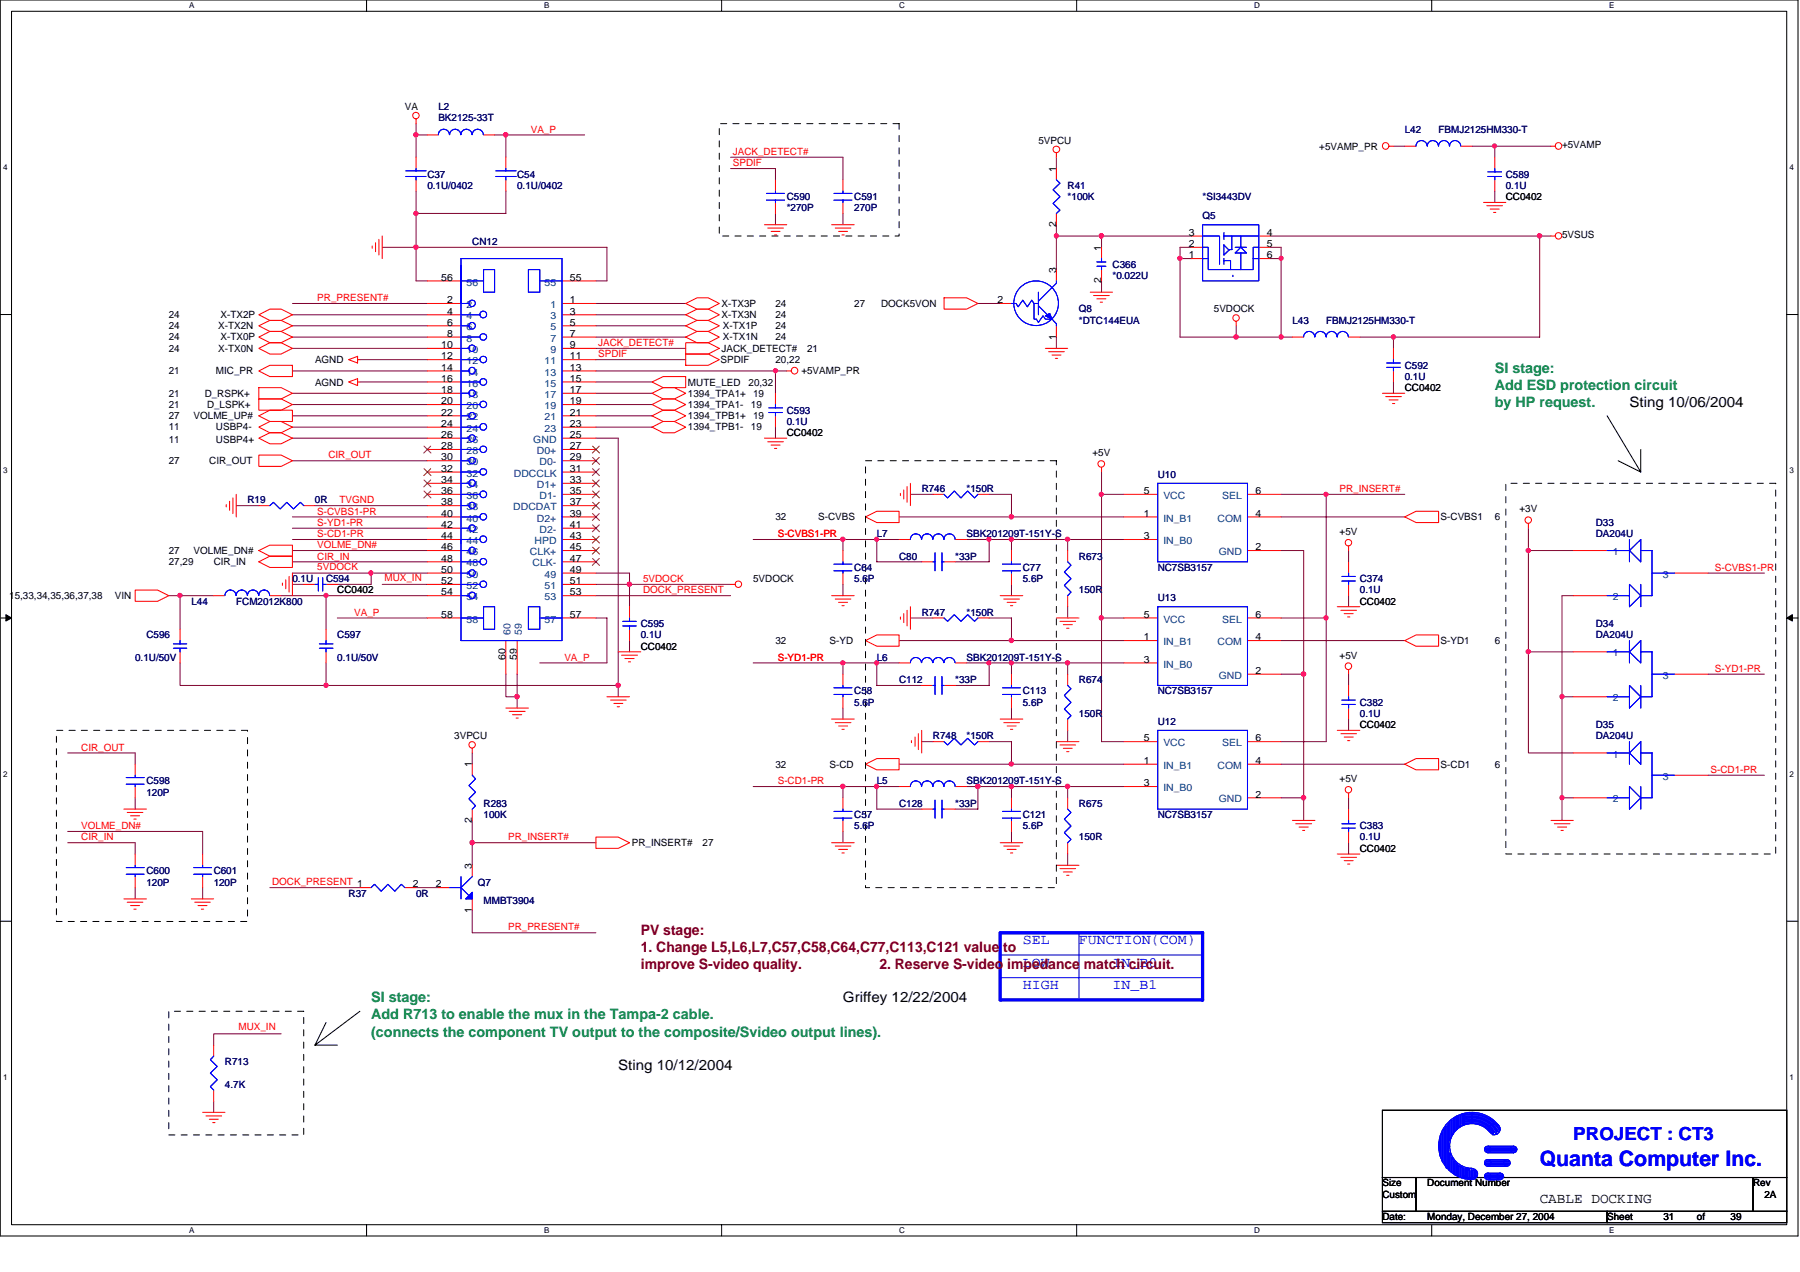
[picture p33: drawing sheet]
<svg xmlns="http://www.w3.org/2000/svg" width="297mm" height="210mm" viewBox="0 0 297 210" stroke-linecap="round" stroke-linejoin="round" font-family="sans-serif">
<defs><g id="words">
<text font-size="3.5" fill="#00f" x="254.1" y="192.4">Quanta Computer Inc.</text>
<text font-size="3" fill="#00f" x="259.6" y="188.2">PROJECT : CT3</text>
<g font-size="2.4" fill="#008040">
<text x="246.7" y="61.6">SI stage:</text>
<text x="246.7" y="64.4">Add ESD protection circuit</text>
<text x="246.7" y="67.2">by HP request.</text>
<text x="61.3" y="165.4">SI stage:</text>
<text x="61.3" y="168.2">Add R713 to enable the mux in the Tampa-2 cable.</text>
<text x="61.3" y="171.1">(connects the component TV output to the composite/Svideo output lines).</text>
</g>
<g font-size="2.4">
<text x="268.9" y="67.1">Sting 10/06/2004</text>
<text x="139.1" y="165.4">Griffey 12/22/2004</text>
<text x="102" y="176.5">Sting 10/12/2004</text>
<text x="254.1" y="198.5">CABLE DOCKING</text>
</g>
<g font-size="2.4" fill="#800000">
<text x="105.7" y="154.3">PV stage:</text>
<text x="105.7" y="157.1">1. Change L5,L6,L7,C57,C58,C64,C77,C113,C121 value to</text>
<text x="105.7" y="159.9">improve S-video quality.</text>
<text x="145.1" y="159.9">2. Reserve S-video impedance match circuit.</text>
</g>
<g font-size="2.4" fill="#00f">
<text x="168.8" y="155.8">SEL</text>
<text x="178.1" y="155.8">FUNCTION(COM)</text>
<text x="168.8" y="159.5">LOW</text>
<text x="183.6" y="159.5">IN_B0</text>
<text x="168.8" y="163.2">HIGH</text>
<text x="183.6" y="163.2">IN_B1</text>
</g>
<g font-size="1.7">
<text x="66.8" y="18.2">VA</text>
<text x="171.4" y="23.7">5VPCU</text>
<text x="174.3" y="28.4" transform="rotate(-90 174.3 28.4)">1</text>
<text x="217.7" y="24.7">+5VAMP_PR</text>
<text x="257.8" y="24.5">+5VAMP</text>
<text x="248.5" y="33">CC0402</text>
<text x="174.3" y="37.5" transform="rotate(-90 174.3 37.5)">2</text>
<text x="181.7" y="41.4" transform="rotate(-90 181.7 41.4)">1</text>
<text x="196.2" y="38.9">3</text>
<text x="196.2" y="40.8">2</text>
<text x="209" y="38.9">4</text>
<text x="209" y="40.8">5</text>
<text x="257.8" y="39.3">5VSUS</text>
<text x="72.8" y="46.3">56</text>
<text x="94.1" y="46.3">55</text>
<text x="174.3" y="45" transform="rotate(-90 174.3 45)">3</text>
<text x="181.7" y="46.8" transform="rotate(-90 181.7 46.8)">2</text>
<text x="196.2" y="42.6">1</text>
<text x="209" y="42.6">6</text>
<text x="27.9" y="52.5">24</text>
<text x="36.4" y="52.5">X-TX2P</text>
<text x="73.8" y="50">2</text>
<text x="73.8" y="51.9">4</text>
<text x="73.8" y="53.7">6</text>
<text x="94.1" y="50">1</text>
<text x="94.1" y="51.9">3</text>
<text x="94.1" y="53.7">5</text>
<text x="119.1" y="50.6">X-TX3P</text>
<text x="119.1" y="52.5">X-TX3N</text>
<text x="128" y="52.5">24</text>
<text x="128" y="50.6">24</text>
<text x="141" y="50.6">27</text>
<text x="145.4" y="50.6">DOCK5VON</text>
<text x="164.6" y="50">2</text>
<text x="200.3" y="51.6">5VDOCK</text>
<text x="27.9" y="58">24</text>
<text x="27.9" y="54.4">24</text>
<text x="27.9" y="56.2">24</text>
<text x="36" y="58">X-TX0N</text>
<text x="36" y="54.4">X-TX2N</text>
<text x="36.4" y="56.2">X-TX0P</text>
<text x="52" y="59.9">AGND</text>
<text x="72.8" y="57.4">10</text>
<text x="72.8" y="59.3">12</text>
<text x="73.8" y="55.6">8</text>
<text x="94.1" y="59.3">11</text>
<text x="94.1" y="55.6">7</text>
<text x="94.1" y="57.4">9</text>
<text x="118.9" y="59.9">SPDIF</text>
<text x="119.1" y="58">JACK_DETECT#</text>
<text x="119.3" y="56.2">X-TX1N</text>
<text x="119.3" y="54.4">X-TX1P</text>
<text x="128" y="56.2">24</text>
<text x="128" y="54.4">24</text>
<text x="128" y="59.9">20,22</text>
<text x="133.2" y="58">21</text>
<text x="174.3" y="56" transform="rotate(-90 174.3 56)">1</text>
<text x="27.9" y="65.4">21</text>
<text x="27.9" y="61.8">21</text>
<text x="33.8" y="65.4">D_RSPK+</text>
<text x="35.6" y="61.8">MIC_PR</text>
<text x="52" y="63.6">AGND</text>
<text x="72.8" y="61.2">14</text>
<text x="72.8" y="63">16</text>
<text x="72.8" y="64.9">18</text>
<text x="94.1" y="61.2">13</text>
<text x="94.1" y="63">15</text>
<text x="94.1" y="64.9">17</text>
<text x="113.5" y="63.6">MUTE_LED</text>
<text x="113.5" y="65.4">1394_TPA1+</text>
<text x="123.5" y="63.6">20,32</text>
<text x="124.3" y="65.4">19</text>
<text x="132.2" y="61.8">+5VAMP_PR</text>
<text x="231.8" y="64.5">CC0402</text>
<text x="27.9" y="69.2">27</text>
<text x="27.9" y="67.3">21</text>
<text x="27.9" y="71">11</text>
<text x="32" y="69.2">VOLME_UP#</text>
<text x="34.2" y="67.3">D_LSPK+</text>
<text x="35.6" y="71">USBP4-</text>
<text x="72.8" y="66.7">20</text>
<text x="72.8" y="68.6">22</text>
<text x="72.8" y="70.4">24</text>
<text x="94.1" y="66.7">19</text>
<text x="94.1" y="68.6">21</text>
<text x="94.1" y="70.4">23</text>
<text x="113.5" y="69.2">1394_TPB1+</text>
<text x="113.5" y="67.3">1394_TPA1-</text>
<text x="113.5" y="71">1394_TPB1-</text>
<text x="123.9" y="67.3">19</text>
<text x="123.9" y="71">19</text>
<text x="124.3" y="69.2">19</text>
<text x="129.8" y="72">CC0402</text>
<text x="27.9" y="73.1">11</text>
<text x="27.9" y="76.6">27</text>
<text x="34.5" y="76.6">CIR_OUT</text>
<text x="35.6" y="73.1">USBP4+</text>
<text x="72.8" y="72.3">26</text>
<text x="72.8" y="74.1">28</text>
<text x="72.8" y="76">30</text>
<text x="72.8" y="77.9">32</text>
<text x="94.1" y="76">29</text>
<text x="94.1" y="77.9">31</text>
<text x="94.1" y="72.3">25</text>
<text x="94.1" y="74.1">27</text>
<text x="180.3" y="75.3">+5V</text>
<text x="72.8" y="79.7">34</text>
<text x="72.8" y="81.5">36</text>
<text x="72.8" y="83.4">38</text>
<text x="94.1" y="83.4">37</text>
<text x="94.1" y="81.5">35</text>
<text x="94.1" y="79.7">33</text>
<text x="188.8" y="81.5">5</text>
<text x="207.2" y="81.5">6</text>
<text x="72.8" y="85.3">40</text>
<text x="72.8" y="87.1">42</text>
<text x="72.8" y="89">44</text>
<text x="94.1" y="87.1">41</text>
<text x="94.1" y="89">43</text>
<text x="94.1" y="85.3">39</text>
<text x="128" y="85.9">32</text>
<text x="135" y="85.9">S-CVBS</text>
<text x="188.8" y="85.3">1</text>
<text x="188.8" y="89">3</text>
<text x="207.2" y="85.3">4</text>
<text x="221.1" y="88.3">+5V</text>
<text x="237.7" y="85.9">S-CVBS1</text>
<text x="246.7" y="85.9">6</text>
<text x="250.7" y="84.5">+3V</text>
<text x="27.9" y="91.4">27</text>
<text x="27.9" y="93.3">27,29</text>
<text x="32" y="91.4">VOLME_DN#</text>
<text x="35.3" y="93.3">CIR_IN</text>
<text x="72.8" y="90.8">46</text>
<text x="72.8" y="92.7">48</text>
<text x="72.8" y="94.5">50</text>
<text x="94.1" y="94.5">49</text>
<text x="94.1" y="90.8">45</text>
<text x="94.1" y="92.7">47</text>
<text x="207.2" y="90.8">2</text>
<text x="1.5" y="98.8">15,33,34,35,36,37,38</text>
<text x="19" y="98.8">VIN</text>
<text x="55.7" y="97.9">CC0402</text>
<text x="72.8" y="96.4">52</text>
<text x="72.8" y="98.3">54</text>
<text x="72.8" y="101.9">58</text>
<text x="94.1" y="96.4">51</text>
<text x="94.1" y="98.3">53</text>
<text x="94.1" y="101.9">57</text>
<text x="124.3" y="96.1">5VDOCK</text>
<text x="188.8" y="101.9">5</text>
<text x="207.2" y="101.9">6</text>
<text x="224.4" y="99.8">CC0402</text>
<text x="105.7" y="107.2">CC0402</text>
<text x="128" y="106.3">32</text>
<text x="136.9" y="106.3">S-YD</text>
<text x="188.8" y="105.7">1</text>
<text x="207.2" y="105.7">4</text>
<text x="237.7" y="106.3">S-YD1</text>
<text x="246.7" y="106.3">6</text>
<text x="83.4" y="109" transform="rotate(-90 83.4 109)">60</text>
<text x="85.3" y="109" transform="rotate(-90 85.3 109)">59</text>
<text x="188.8" y="109.3">3</text>
<text x="207.2" y="111.2">2</text>
<text x="221.1" y="108.7">+5V</text>
<text x="75" y="122">3VPCU</text>
<text x="188.8" y="122.3">5</text>
<text x="207.2" y="122.3">6</text>
<text x="224.4" y="120.1">CC0402</text>
<text x="77.9" y="126.6" transform="rotate(-90 77.9 126.6)">1</text>
<text x="128" y="126.7">32</text>
<text x="136.9" y="126.7">S-CD</text>
<text x="188.8" y="126.1">1</text>
<text x="188.8" y="129.8">3</text>
<text x="207.2" y="126.1">4</text>
<text x="207.2" y="131.6">2</text>
<text x="221.1" y="129.1">+5V</text>
<text x="237.7" y="126.7">S-CD1</text>
<text x="246.7" y="126.7">6</text>
<text x="77.9" y="135.8" transform="rotate(-90 77.9 135.8)">2</text>
<text x="77.9" y="143.3" transform="rotate(-90 77.9 143.3)">3</text>
<text x="104.3" y="139.6">PR_INSERT#</text>
<text x="115.9" y="139.6">27</text>
<text x="224.4" y="140.5">CC0402</text>
<text x="68.1" y="146.4">2</text>
<text x="71.9" y="146.4">2</text>
<text x="77.9" y="150.6" transform="rotate(-90 77.9 150.6)">1</text>
<text x="228.1" y="195.8">Size</text>
<text x="228.1" y="197.7">Custom</text>
<text x="235.5" y="195.8">Document Number</text>
<text x="289.3" y="195.8">Rev</text>
<text x="291.2" y="197.7">2A</text>
<text x="228.1" y="201.4">Date:</text>
<text x="235.5" y="201.4">Monday, December 27, 2004</text>
<text x="265.2" y="201.4">Sheet</text>
<text x="274.5" y="201.4">31</text>
<text x="280" y="201.4">of</text>
<text x="285.6" y="201.4">39</text>
</g>
<g font-size="1.7" fill="#000080">
<text x="72.3" y="18.2">L2</text>
<text x="72.3" y="20">BK2125-33T</text>
<text x="231.8" y="21.9">L42</text>
<text x="237.4" y="21.9">FBMJ2125HM330-T</text>
<text x="70.5" y="29.3">C37</text>
<text x="85.3" y="29.3">C54</text>
<text x="248.5" y="29.3">C589</text>
<text x="70.5" y="31.2">0.1U/0402</text>
<text x="85.3" y="31.2">0.1U/0402</text>
<text x="129.8" y="33">C590</text>
<text x="129.8" y="34.9">*270P</text>
<text x="141" y="33">C591</text>
<text x="141" y="34.9">270P</text>
<text x="176.2" y="31.2">R41</text>
<text x="176.2" y="33">*100K</text>
<text x="198.5" y="33">*SI3443DV</text>
<text x="248.5" y="31.2">0.1U</text>
<text x="77.9" y="40.4">CN12</text>
<text x="198.5" y="36.2">Q5</text>
<text x="183.6" y="44.2">C366</text>
<text x="183.6" y="46">*0.022U</text>
<text x="178.1" y="51.6">Q8</text>
<text x="178.1" y="53.4">*DTC144EUA</text>
<text x="213.3" y="53.4">L43</text>
<text x="218.9" y="53.4">FBMJ2125HM330-T</text>
<text x="231.8" y="60.8">C592</text>
<text x="231.8" y="62.7">0.1U</text>
<text x="129.8" y="68.2">C593</text>
<text x="129.8" y="70.1">0.1U</text>
<text x="40.8" y="83.1">R19</text>
<text x="52" y="83.1">0R</text>
<text x="152.1" y="81.2">R746</text>
<text x="159.5" y="81.2">*150R</text>
<text x="191" y="78.8">U10</text>
<text x="144.7" y="88.6">L7</text>
<text x="159.5" y="88.6">SBK201209T-151Y-S</text>
<text x="263.4" y="86.8">D33</text>
<text x="263.4" y="88.6">DA204U</text>
<text x="141" y="94.2">C64</text>
<text x="148.4" y="92.3">C80</text>
<text x="157.6" y="92.3">*33P</text>
<text x="168.8" y="94.2">C77</text>
<text x="178.1" y="92.3">R673</text>
<text x="191" y="94.2">NC7SB3157</text>
<text x="31.6" y="99.8">L44</text>
<text x="39" y="99.8">FCM2012K800</text>
<text x="48.3" y="96.1">0.1U</text>
<text x="53.8" y="96.1">C594</text>
<text x="141" y="96.1">5.6P</text>
<text x="152.1" y="101.6">R747</text>
<text x="159.5" y="101.6">*150R</text>
<text x="168.8" y="96.1">5.6P</text>
<text x="178.1" y="97.9">150R</text>
<text x="191" y="99.2">U13</text>
<text x="224.4" y="96.1">C374</text>
<text x="224.4" y="97.9">0.1U</text>
<text x="24.2" y="105.3">C596</text>
<text x="55.7" y="105.3">C597</text>
<text x="105.7" y="103.5">C595</text>
<text x="105.7" y="105.3">0.1U</text>
<text x="263.4" y="103.5">D34</text>
<text x="263.4" y="105.3">DA204U</text>
<text x="22.3" y="109.1">0.1U/50V</text>
<text x="55.7" y="109.1">0.1U/50V</text>
<text x="144.7" y="109.1">L6</text>
<text x="148.4" y="112.7">C112</text>
<text x="157.6" y="112.7">*33P</text>
<text x="159.5" y="109.1">SBK201209T-151Y-S</text>
<text x="178.1" y="112.7">R674</text>
<text x="141" y="114.6">C58</text>
<text x="141" y="116.5">5.6P</text>
<text x="168.8" y="114.6">C113</text>
<text x="168.8" y="116.5">5.6P</text>
<text x="178.1" y="118.3">150R</text>
<text x="191" y="114.6">NC7SB3157</text>
<text x="191" y="119.6">U12</text>
<text x="224.4" y="116.5">C382</text>
<text x="224.4" y="118.3">0.1U</text>
<text x="154" y="122">R748</text>
<text x="159.5" y="122">*150R</text>
<text x="263.4" y="120.1">D35</text>
<text x="263.4" y="122">DA204U</text>
<text x="24.2" y="129.4">C598</text>
<text x="24.2" y="131.3">120P</text>
<text x="144.7" y="129.4">L5</text>
<text x="159.5" y="129.4">SBK201209T-151Y-S</text>
<text x="79.8" y="133.1">R283</text>
<text x="79.8" y="135">100K</text>
<text x="141" y="135">C57</text>
<text x="141" y="136.9">5.6P</text>
<text x="148.4" y="133.1">C128</text>
<text x="157.6" y="133.1">*33P</text>
<text x="168.8" y="135">C121</text>
<text x="168.8" y="136.9">5.6P</text>
<text x="178.1" y="133.1">R675</text>
<text x="191" y="135">NC7SB3157</text>
<text x="224.4" y="136.9">C383</text>
<text x="178.1" y="138.7">150R</text>
<text x="224.4" y="138.7">0.1U</text>
<text x="24.2" y="144.3">C600</text>
<text x="24.2" y="146.1">120P</text>
<text x="35.3" y="144.3">C601</text>
<text x="35.3" y="146.1">120P</text>
<text x="57.5" y="148">R37</text>
<text x="68.7" y="148">0R</text>
<text x="78.9" y="146.1">Q7</text>
<text x="79.8" y="149.1">MMBT3904</text>
<text x="37.1" y="175.8">R713</text>
<text x="37.1" y="179.5">4.7K</text>
</g>
<g font-size="1.7" fill="#f00">
<text x="87.6" y="21.9">VA_P</text>
<text x="120.9" y="25.6">JACK_DETECT#</text>
<text x="120.9" y="27.4">SPDIF</text>
<text x="52.4" y="49.7">PR_PRESENT#</text>
<text x="98.7" y="57.1">JACK_DETECT#</text>
<text x="98.7" y="59">SPDIF</text>
<text x="54.2" y="75.6">CIR_OUT</text>
<text x="56" y="83.1">TVGND</text>
<text x="221.1" y="81.2">PR_INSERT#</text>
<text x="52.4" y="86.8">S-YD1-PR</text>
<text x="52.4" y="84.9">S-CVBS1-PR</text>
<text x="52.4" y="88.6">S-CD1-PR</text>
<text x="128.4" y="88.6">S-CVBS1-PR</text>
<text x="52.4" y="90.5">VOLME_DN#</text>
<text x="52.4" y="92.3">CIR_IN</text>
<text x="52.4" y="94">5VDOCK</text>
<text x="63.5" y="95.8">MUX_IN</text>
<text x="283" y="94.2">S-CVBS1-PR</text>
<text x="58.5" y="101.6">VA_P</text>
<text x="106.1" y="97.9">DOCK_PRESENT</text>
<text x="106.1" y="96.1">5VDOCK</text>
<text x="93.1" y="109">VA_P</text>
<text x="128.4" y="109">S-YD1-PR</text>
<text x="283" y="110.9">S-YD1-PR</text>
<text x="13.4" y="123.9">CIR_OUT</text>
<text x="128.4" y="129.4">S-CD1-PR</text>
<text x="282.3" y="127.6">S-CD1-PR</text>
<text x="13.4" y="136.8">VOLME_DN#</text>
<text x="13.4" y="138.7">CIR_IN</text>
<text x="83.9" y="138.7">PR_INSERT#</text>
<text x="44.9" y="146.1">DOCK_PRESENT 1</text>
<text x="83.9" y="153.5">PR_PRESENT#</text>
<text x="39.4" y="170">MUX_IN</text>
</g>
<g font-size="1.7" fill="#004080">
<text x="77" y="47.1">56</text>
<text x="89.9" y="47.1">55</text>
<text x="77" y="50.8">2</text>
<text x="77" y="52.7">4</text>
<text x="90.8" y="50.8">1</text>
<text x="90.8" y="52.7">3</text>
<text x="77" y="54.5">6</text>
<text x="77" y="56.4">8</text>
<text x="77" y="58.3">10</text>
<text x="90.8" y="54.5">5</text>
<text x="90.8" y="56.4">7</text>
<text x="90.8" y="58.3">9</text>
<text x="77" y="60.1">12</text>
<text x="77" y="62">14</text>
<text x="77" y="63.8">16</text>
<text x="77" y="65.7">18</text>
<text x="89.9" y="60.1">11</text>
<text x="89.9" y="62">13</text>
<text x="89.9" y="63.8">15</text>
<text x="89.9" y="65.7">17</text>
<text x="77" y="67.5">20</text>
<text x="77" y="69.4">22</text>
<text x="77" y="71.2">24</text>
<text x="89.9" y="67.5">19</text>
<text x="89.9" y="69.4">21</text>
<text x="89.9" y="71.2">23</text>
<text x="77" y="73.1">26</text>
<text x="77" y="74.9">28</text>
<text x="77" y="76.8">30</text>
<text x="88" y="73.1">GND</text>
<text x="88.6" y="74.9">D0+</text>
<text x="89" y="76.8">D0-</text>
<text x="77" y="78.7">32</text>
<text x="77" y="80.5">34</text>
<text x="77" y="82.3">36</text>
<text x="84.8" y="78.7">DDCCLK</text>
<text x="88.6" y="80.5">D1+</text>
<text x="89" y="82.3">D1-</text>
<text x="192" y="82.3">VCC</text>
<text x="201.7" y="82.3">SEL</text>
<text x="77" y="84.2">38</text>
<text x="77" y="86.1">40</text>
<text x="77" y="87.9">42</text>
<text x="77" y="89.8">44</text>
<text x="84.7" y="84.2">DDCDAT</text>
<text x="88.2" y="89.8">HPD</text>
<text x="88.6" y="86.1">D2+</text>
<text x="89" y="87.9">D2-</text>
<text x="192" y="86.1">IN_B1</text>
<text x="192" y="89.8">IN_B0</text>
<text x="200.9" y="86.1">COM</text>
<text x="77" y="91.6">46</text>
<text x="77" y="93.5">48</text>
<text x="77" y="95.3">50</text>
<text x="87.5" y="91.6">CLK+</text>
<text x="87.9" y="93.5">CLK-</text>
<text x="89.9" y="95.3">49</text>
<text x="201.1" y="91.6">GND</text>
<text x="266.1" y="91.6">1</text>
<text x="274.4" y="95.3">3</text>
<text x="77" y="97.2">52</text>
<text x="77" y="99.1">54</text>
<text x="89.9" y="97.2">51</text>
<text x="89.9" y="99.1">53</text>
<text x="266.1" y="99.1">2</text>
<text x="77" y="102.7">58</text>
<text x="84.2" y="104.8" transform="rotate(-90 84.2 104.8)">60</text>
<text x="86.1" y="104.8" transform="rotate(-90 86.1 104.8)">59</text>
<text x="89.9" y="102.7">57</text>
<text x="192" y="106.5">IN_B1</text>
<text x="192" y="102.7">VCC</text>
<text x="200.9" y="106.5">COM</text>
<text x="201.7" y="102.7">SEL</text>
<text x="192" y="110.2">IN_B0</text>
<text x="201.1" y="112">GND</text>
<text x="266.1" y="108.3">1</text>
<text x="274.4" y="112">3</text>
<text x="266.1" y="115.7">2</text>
<text x="192" y="123.1">VCC</text>
<text x="201.7" y="123.1">SEL</text>
<text x="266.1" y="125">1</text>
<text x="192" y="126.9">IN_B1</text>
<text x="192" y="130.6">IN_B0</text>
<text x="200.9" y="126.9">COM</text>
<text x="274.4" y="128.7">3</text>
<text x="201.1" y="132.4">GND</text>
<text x="266.1" y="132.4">2</text>
</g>
<g font-size="1.3">
<text x="31.2" y="1.4">A</text>
<text x="89.8" y="1.4">B</text>
<text x="148.4" y="1.4">C</text>
<text x="207" y="1.4">D</text>
<text x="265.6" y="1.4">E</text>
<text x=".5" y="28.1">4</text>
<text x="295.3" y="28.1">4</text>
<text x=".5" y="78.1">3</text>
<text x="295.3" y="78.1">3</text>
<text x=".5" y="128.2">2</text>
<text x="295.3" y="128.2">2</text>
<text x=".5" y="178.2">1</text>
<text x="295.3" y="178.2">1</text>
<text x="31.2" y="203.5">A</text>
<text x="89.8" y="203.5">B</text>
<text x="148.4" y="203.5">C</text>
<text x="207" y="203.5">D</text>
<text x="265.6" y="203.5">E</text>
</g>
</g></defs>
<path d="M0 0h296.7v204h-296.7zM1.9 1.9h292.9v200.2h-292.9z" fill="none" stroke="#000" stroke-width=".17"/>
<g fill="#fff">
<path d="M31.2 .2h.8v1.5h-.8z"/>
<path d="M31.2 202.3h.8v1.5h-.8z"/>
</g>
<path d="M60.5 0v1.9M60.5 202.1v1.9" fill="none" stroke="#000" stroke-width=".17"/>
<g fill="#fff">
<path d="M89.8 .2h.8v1.5h-.8z"/>
<path d="M89.8 202.3h.8v1.5h-.8z"/>
</g>
<path d="M119.1 0v1.9M119.1 202.1v1.9" fill="none" stroke="#000" stroke-width=".17"/>
<g fill="#fff">
<path d="M148.4 .2h.9v1.5h-.9z"/>
<path d="M148.4 202.3h.9v1.5h-.9z"/>
</g>
<path d="M177.7 0v1.9M177.7 202.1v1.9" fill="none" stroke="#000" stroke-width=".17"/>
<g fill="#fff">
<path d="M207 .2h.9v1.5h-.9z"/>
<path d="M207 202.3h.9v1.5h-.9z"/>
</g>
<path d="M236.3 0v1.9M236.3 202.1v1.9" fill="none" stroke="#000" stroke-width=".17"/>
<g fill="#fff">
<path d="M265.6 .2h.8v1.5h-.8z"/>
<path d="M265.6 202.3h.8v1.5h-.8z"/>
<path d="M.5 26.9h.7v1.5h-.7z"/>
<path d="M295.3 26.9h.7v1.5h-.7z"/>
<path d="M.5 76.9h.7v1.5h-.7z"/>
<path d="M295.3 76.9h.7v1.5h-.7z"/>
</g>
<path d="M0 51.9h1.9M294.8 51.9h1.9" fill="none" stroke="#000" stroke-width=".17"/>
<g fill="#fff">
<path d="M.5 127h.7v1.5h-.7z"/>
<path d="M295.3 127h.7v1.5h-.7z"/>
</g>
<path d="M0 102h1.9M294.8 102h1.9" fill="none" stroke="#000" stroke-width=".17"/>
<path d="M1 101.4l.9 .6-.9 .5zM294.8 102l1-.6v1.1z" fill="#000" stroke="#000" stroke-width=".17"/>
<g fill="#fff">
<path d="M.5 177h.7v1.5h-.7z"/>
<path d="M295.3 177h.7v1.5h-.7z"/>
</g>
<g fill="none" stroke="#000" stroke-width=".17">
<path d="M265.2 68.6l5.6 9.3M270.8 74.2v3.7l-3.8-1.9M0 152h1.9M294.8 152h1.9M52 172.5h3.7M53.8 168.7l-1.8 3.8M59.4 166.9l-7.4 5.6M228.1 183.2h66.7v11.1h-66.7zM228.1 194.3h5.6v5.6h-5.6zM228.1 199.9h37.1v1.9h-37.1zM233.7 194.3h55.6v5.6h-55.6zM265.2 199.9h29.6v1.9h-29.6z"/>
<path d="M289.3 194.3h5.5v5.6h-5.5z"/>
</g>
<g fill="none" stroke="#800040" stroke-width=".17">
<path d="M68.7 20.4v5.6M68.7 31.5v14.9h1.8M68.7 22.3h1.8M81.6 22.3h14.9M83.5 22.3v3.7M83.5 31.5v3.7h-14.8M120.6 26h18.5v3.7M120.6 27.8h7.4v1.9M128 35.2v1.9M139.1 35.2v1.9M174.3 26v1.8M174.3 37.1v7.4"/>
<path d="M174.3 38.9h22.3M181.8 38.9v1.9M209.6 38.9h46.3M230 24.1h1.8M242.9 24.1h13M246.7 24.1v1.9M246.7 31.5v1.9M254.1 38.9v16.7h-29.7M48.3 50.1h22.2M48.3 55.6h22.2M48.3 51.9h22.2M48.3 53.8h22.2"/>
<path d="M48.3 57.5h22.2M59.4 59.4h11.1M63.1 40.8h37.1v5.6h-1.9M98.3 50.1h14.9M98.3 55.6h14.9M98.3 59.4h14.9M98.3 51.9h14.9M98.3 53.8h14.9M98.3 57.5h14.9M161.4 50.1h3.7M174.3 55.6v1.9M181.8 46.4v1.8"/>
<path d="M194.7 42.7h1.9M196.6 40.8h-1.9v14.8h18.6M204 53.8v1.8M209.6 40.8h1.8v14.8M209.6 42.7h1.8M230 55.6v1.9M48.3 66.8h22.2M48.3 68.6h22.2M48.3 70.5h22.2M48.3 72.3h22.2M48.3 61.2h22.2M48.3 64.9h22.2"/>
<path d="M48.3 76h22.2M59.4 63h11.1M98.3 63h9.3M98.3 66.8h9.3M98.3 68.6h9.3M98.3 70.5h9.3M98.3 72.3h3.7v42.7M98.3 61.2h31.5M98.3 64.9h9.3M128 61.2v3.7M128 70.5v1.8M181.8 77.9v44.5h3.7"/>
<path d="M230 63v1.9M27.9 98.3h7.4M29.7 98.3v5.5M39 83.4h3.7M46.4 98.3h24.1M48.3 85.3h22.2M48.3 90.8h22.2M48.3 89h22.2M48.3 92.7h22.2M48.3 87.2h22.2M48.3 94.6h22.2M48.3 96.4h1.8"/>
<path d="M52 83.4h18.5M53.8 98.3v5.5M61.3 94.6v1.8h-5.6M63.1 96.4h7.4M98.3 98.3h22.3M98.3 94.6h5.6v5.5M98.3 96.4h22.3M124.3 89h24.1M139.1 89v1.8M139.1 96.4v1.9M144.7 89v3.7h7.4M148.4 85.3h37.1"/>
<path d="M150.2 81.6h3.8M159.5 89h26M163.2 81.6h3.7v3.7M163.2 89v3.7h-5.6M166.9 89v1.8M166.9 96.4v1.9M176.2 89v1.8M181.8 81.6h3.7M211.4 85.3h20.4M211.4 81.6h20.4M211.4 90.8h3.7v44.6M218.9 81.6v40.8h-7.5"/>
<path d="M222.5 90.8v1.9M222.5 98.3v1.8M252.2 90.8h7.4M252.2 87.2v20.4M259.6 98.3h-1.8v37.1M281.9 94.6h9.3M29.7 109.4v3.7h24.1M53.8 109.4v3.7h48.2M55.7 102h14.8M83.5 111.3v3.7h1.8v-3.7M85.3 115v1.8M98.3 102h1.9v7.4h-11.1"/>
<path d="M103.9 105.7v1.9M124.3 109.4h24.1M139.1 109.4v1.9M139.1 116.8v1.9M144.7 109.4v3.7h7.4M148.4 105.7h37.1M150.2 102h3.8M159.5 109.4h7.4M163.2 102h3.7v3.7M163.2 109.4v3.7h-5.6M166.9 109.4h9.3v1.9M166.9 109.4v1.9"/>
<path d="M166.9 116.8v1.9M176.2 109.4h9.3M176.2 100.1v1.9M181.8 102h3.7M211.4 102h7.5M211.4 105.7h20.4M211.4 111.3h3.7M222.5 111.3v1.8M222.5 118.7v1.8M252.2 107.6v16.6h7.4M252.2 107.6h7.4M257.8 115h1.8"/>
<path d="M281.9 111.3h9.3M11.2 139.1h11.1v1.8M11.2 124.2h11.1v1.9M11.2 137.2h22.2v3.7M22.3 131.7v1.8M77.9 124.2v1.9M77.9 135.4v7.4M77.9 139.1h20.4M124.3 129.8h24.1M139.1 129.8v1.9M139.1 137.2v1.9M144.7 129.8v3.7h7.4"/>
<path d="M152.1 122.4h1.9M159.5 129.8h26M161.4 129.8v3.7h-3.8M163.2 122.4h3.7v3.7h-18.5M166.9 126.1h18.6M166.9 129.8v1.9M166.9 137.2v1.9M176.2 120.5v1.9M176.2 129.8v1.9M211.4 126.1h20.4M211.4 131.7h3.7M222.5 131.7v1.8"/>
<path d="M222.5 139.1v1.8M257.8 131.7h1.8M281.9 127.9h9.3M22.3 146.5v1.8M33.4 146.5v1.8M44.5 146.5h14.9M68.7 146.5h3.6M77.9 150.2v3.7h20.4M176.2 140.9v1.9M46.4 170.6h-11.1v1.9M35.3 181.7v1.9"/>
</g>
<g fill="#f0f" stroke="#f0f" stroke-width=".17">
<circle cx="68.6" cy="22.2" r=".37"/>
<circle cx="83.4" cy="22.2" r=".37"/>
<circle cx="218.8" cy="102" r=".35"/>
<circle cx="181.7" cy="81.6" r=".34"/>
<circle cx="218.8" cy="81.6" r=".34"/>
<circle cx="215.1" cy="131.6" r=".37"/>
<circle cx="174.3" cy="38.9" r=".35"/>
<circle cx="181.7" cy="38.9" r=".35"/>
<circle cx="215.1" cy="111.2" r=".37"/>
<circle cx="254.1" cy="38.9" r=".37"/>
<circle cx="211.4" cy="42.6" r=".34"/>
<circle cx="204" cy="55.6" r=".37"/>
<circle cx="77.9" cy="139" r=".37"/>
<circle cx="166.9" cy="126.1" r=".36"/>
<circle cx="181.7" cy="102" r=".35"/>
<circle cx="144.6" cy="89" r=".34"/>
<circle cx="139.1" cy="89" r=".36"/>
<circle cx="144.6" cy="129.8" r=".35"/>
<circle cx="161.3" cy="129.8" r=".37"/>
<circle cx="128" cy="61.2" r=".34"/>
<circle cx="68.6" cy="40.8" r=".37"/>
<circle cx="102" cy="113.1" r=".37"/>
<circle cx="53.8" cy="98.3" r=".34"/>
<circle cx="53.8" cy="113.1" r=".35"/>
<circle cx="229.9" cy="55.6" r=".35"/>
<circle cx="211.4" cy="55.6" r=".35"/>
<circle cx="246.6" cy="24.1" r=".34"/>
<circle cx="29.7" cy="98.3" r=".36"/>
<circle cx="68.6" cy="35.2" r=".36"/>
<circle cx="85.3" cy="115" r=".37"/>
<circle cx="144.6" cy="109.4" r=".34"/>
<circle cx="139.1" cy="109.4" r=".36"/>
<circle cx="166.9" cy="109.4" r=".36"/>
<circle cx="163.2" cy="109.4" r=".34"/>
<circle cx="166.9" cy="89" r=".36"/>
<circle cx="163.2" cy="89" r=".34"/>
<circle cx="166.9" cy="129.8" r=".37"/>
<circle cx="176.2" cy="109.4" r=".36"/>
<circle cx="176.2" cy="89" r=".36"/>
<circle cx="176.2" cy="129.8" r=".37"/>
<circle cx="139.1" cy="129.8" r=".37"/>
<circle cx="252.2" cy="90.8" r=".36"/>
<circle cx="257.7" cy="115" r=".35"/>
<circle cx="252.2" cy="107.5" r=".36"/>
<circle cx="257.7" cy="131.6" r=".35"/>
<circle cx="61.2" cy="94.5" r=".35"/>
<circle cx="194.7" cy="42.6" r=".36"/>
<circle cx="103.9" cy="96.4" r=".37"/>
<circle cx="166.9" cy="105.7" r=".37"/>
<circle cx="166.9" cy="85.3" r=".37"/>
</g>
<g fill="none" stroke="#f00" stroke-width=".17">
<path d="M68.7 19.6v.8M62.5 39.5v2.6M63.1 38.9v3.8M68.7 26v1.8M68.7 29.7v1.8M70.5 22.3h1.8M79.8 22.3h1.8M83.5 26v1.8M83.5 29.7v1.8M126.2 37.1h3.6M126.7 37.6h2.6M127.3 38.2h1.4"/>
<path d="M127.8 38.8h.4M128 29.7v1.8M128 33.4v1.8M137.2 37.1h3.8M137.8 37.6h2.6M138.4 38.2h1.5M138.9 38.8h.4M139.1 29.7v1.8M139.1 33.4v1.8M174.3 25.2v.8M174.3 27.8v1.9M174.3 35.2v1.9"/>
<path d="M196.6 38.9h1.9M207.7 38.9h1.9M229.2 24.1h.8M231.8 24.1h1.9M241.1 24.1h1.8M244.8 33.4h3.7M245.4 34h2.5M245.9 34.5h1.5M246.5 35.1h.3M246.7 26v1.8M246.7 29.7v1.8M255.9 38.9h.8"/>
<path d="M255.9 24.1h.8M42.7 55.6l1.8-.9h1.9l1.9 .9-1.9 1h-1.9zM42.7 57.5l1.8-.9h1.9l1.9 .9-1.9 .9h-1.9zM42.7 53.8l1.8-.9h1.9l1.9 .9-1.9 .9h-1.9zM42.7 51.9l1.8-.9h1.9l1.9 .9-1.9 1h-1.9zM57.5 59.4l1.5-.6v1.1zM59 59.4h.4M61.4 40.6v.4M62 40v1.5M70.5 57.5h5.6M70.5 59.4h5.6M70.5 50.1h5.6"/>
<path d="M70.5 51.9h5.6M70.5 53.8h5.6M70.5 55.6h5.6M70.5 46.4h5.6M92.7 57.5h5.6M92.7 59.4h5.6M92.7 50.1h5.6M92.7 51.9h5.6M92.7 53.8h5.6M92.7 55.6h5.6M92.7 46.4h5.6M113.2 56.6h3.7l1.8 .9-1.8 .9h-3.7z"/>
<path d="M113.2 55.6l1.8-.9h1.9l1.8 .9-1.8 1h-1.9zM113.2 50.1l1.8-1h1.9l1.8 1-1.8 .9h-1.9zM113.2 53.8l1.8-.9h1.9l1.8 .9-1.8 .9h-1.9zM113.2 51.9l1.8-.9h1.9l1.8 .9-1.8 1h-1.9zM113.2 58.4h3.7l1.8 1-1.8 .9h-3.7zM155.8 49.1h3.7l1.9 1-1.9 .9h-3.7zM165.1 50.1h1.8M172.5 57.5h3.7M173.1 58h2.5M173.6 58.6h1.5M174.2 59.1h.3M174.3 44.5v1.9"/>
<path d="M174.3 53.8v1.8M179.9 48.2h3.7M180.5 48.8h2.5M181 49.3h1.5M181.6 49.9h.3M181.8 40.8v1.9M181.8 44.5v1.9M196.6 42.7h1.9M196.6 40.8h1.9M204 53v.8M207.7 42.7h1.9M207.7 40.8h1.9"/>
<path d="M213.3 55.6h1.8M222.5 55.6h1.9M230 57.5v1.9M42.7 64h3.7l1.9 .9-1.9 .9h-3.7zM42.7 70.5l1.8-.9h1.9l1.9 .9-1.9 .9h-1.9zM42.7 65.8h3.7l1.9 1-1.9 .9h-3.7zM42.7 68.6l1.8-.9h3.8v1.9h-3.8zM42.7 72.3l1.8-.9h1.9l1.9 .9-1.9 .9h-1.9zM42.7 61.2l1.8-.9h3.8v1.8h-3.8zM42.7 75.1h3.7l1.9 .9-1.9 1h-3.7zM57.5 63l1.5-.5v1.1zM59 63h.4"/>
<path d="M70.5 61.2h5.6M70.5 63h5.6M70.5 64.9h5.6M70.5 72.3h5.6M70.5 66.8h5.6M70.5 68.6h5.6M70.5 70.5h5.6M70.5 74.2h5.6M70.5 76h5.6M70.5 77.9h5.6M70.5 79.8h5.6M92.7 61.2h5.6"/>
<path d="M92.7 63h5.6M92.7 64.9h5.6M92.7 72.3h5.6M92.7 66.8h5.6M92.7 68.6h5.6M92.7 70.5h5.6M92.7 74.2h5.6M92.7 76h5.6M92.7 77.9h5.6M92.7 79.8h5.6M107.6 68.6l1.8-.9h1.9l1.9 .9-1.9 1h-1.9zM107.6 63l1.8-.9h3.8v1.9h-3.8z"/>
<path d="M107.6 64.9l1.8-.9h1.9l1.9 .9-1.9 .9h-1.9zM107.6 66.8l1.8-1h1.9l1.9 1-1.9 .9h-1.9zM107.6 70.5l1.8-.9h1.9l1.9 .9-1.9 .9h-1.9zM126.2 72.3h3.6M126.7 72.9h2.6M127.3 73.4h1.4M127.8 74h.4M128 64.9v1.9M128 68.6v1.9M129.8 61.2h.8M150.2 79.8v3.6M181.8 77.1v.8"/>
<path d="M228.1 64.9h3.7M228.7 65.4h2.6M229.2 66h1.5M229.8 66.6h.4M230 61.2v1.8M22.3 97.4h3.7l1.9 .9-1.9 .9h-3.7zM35.3 98.3h1.8M37.3 83.3v.4M37.9 82.7v1.5M38.4 82.2v2.6M39 81.6v3.7M42.7 90.8l1.8-.8h3.8v1.8h-3.8z"/>
<path d="M42.7 92.7l1.8-.9h3.8v1.8h-3.8zM42.7 83.4h1.8M44.5 98.3h1.9M46.6 96.2v.4M47.2 95.7v1.5M47.7 95.1v2.6M48.3 94.6v3.7M50.1 96.4h1.9M50.1 83.4h1.9M53.8 96.4h1.9M70.5 98.3h5.6M70.5 96.4h5.6"/>
<path d="M70.5 90.8h5.6M70.5 94.6h5.6M70.5 83.4h5.6M70.5 81.6h5.6M70.5 85.3h5.6M70.5 87.2h5.6M70.5 89h5.6M70.5 92.7h5.6M92.7 98.3h5.6M92.7 96.4h5.6M92.7 90.8h5.6M92.7 94.6h5.6"/>
<path d="M92.7 83.4h5.6M92.7 81.6h5.6M92.7 85.3h5.6M92.7 87.2h5.6M92.7 89h5.6M92.7 92.7h5.6M120.6 96.4h.7M137.2 98.3h3.8M137.8 98.8h2.6M138.4 99.4h1.5M138.9 99.9h.4M139.1 90.8v1.9"/>
<path d="M139.1 94.6v1.8M142.8 85.3l1.9-.9h3.7v1.8h-3.7zM148.4 89h1.8M148.6 81.4v.4M149.1 80.9v1.4M149.7 80.3v2.6M152.1 92.7h1.9M154 81.6h1.8M155.8 92.7h1.8M157.6 89h1.9M161.4 81.6h1.8M165.1 98.3h3.7"/>
<path d="M165.6 98.8h2.6M166.2 99.4h1.5M166.7 99.9h.4M166.9 90.8v1.9M166.9 94.6v1.8M176.2 90.8v1.9M176.2 98.3v1.8M185.5 81.6h5.5M185.5 85.3h5.5M185.5 89h5.5M205.9 90.8h5.5M205.9 81.6h5.5"/>
<path d="M205.9 85.3h5.5M222.5 90.1v.7M222.5 92.7v1.9M222.5 96.4v1.9M231.8 85.3l1.9-.9h3.7v1.8h-3.7zM252.2 86.4v.8M259.6 98.3h5.6M259.6 90.8h5.6M276.3 94.6h5.6M29.7 103.8v1.9M29.7 107.6v1.8M53.8 103.8v1.9"/>
<path d="M53.8 107.6v1.8M70.5 102h5.6M83.5 116.8h3.7M83.5 105.7v5.6M84 117.4h2.7M84.6 117.9h1.5M85.2 118.5h.3M85.3 105.7v5.6M92.7 102h5.6M100.2 115h3.7M100.8 115.5h2.5M101.3 116.1h1.5"/>
<path d="M101.9 116.6h.3M102 107.6h3.7M102.6 108.1h2.6M103.1 108.7h1.5M103.7 109.2h.4M103.9 100.1v1.9M103.9 103.8v1.9M137.2 118.7h3.8M137.8 119.3h2.6M138.4 119.8h1.5M139.1 111.3v1.8M139.1 115v1.8"/>
<path d="M142.8 105.7l1.9-.9h3.7v1.8h-3.7zM148.4 109.4h1.8M148.6 101.8v.4M149.1 101.3v1.4M149.7 100.7v2.6M150.2 100.1v3.7M152.1 113.1h1.9M154 102h1.8M155.8 113.1h1.8M157.6 109.4h1.9M161.4 102h1.8M165.1 118.7h3.7"/>
<path d="M165.6 119.3h2.6M166.2 119.8h1.5M166.9 111.3v1.8M166.9 115v1.8M174.3 102h3.8M174.9 102.5h2.6M175.5 103.1h1.5M176 103.7h.4M176.2 111.3v1.8M176.2 118.7v1.8M185.5 102h5.5M185.5 105.7h5.5"/>
<path d="M185.5 109.4h5.5M205.9 102h5.5M205.9 105.7h5.5M205.9 111.3h5.5M220.7 100.1h3.7M221.3 100.7h2.6M221.8 101.3h1.5M222.4 101.8h.4M222.5 110.5v.8M222.5 113.1v1.9M222.5 116.8v1.9M231.8 105.7l1.9-.9h3.7v1.8h-3.7z"/>
<path d="M259.6 115h5.6M259.6 107.6h5.6M276.3 111.3h5.6M20.4 133.5h3.8M21 134.1h2.6M21.5 134.6h1.5M22.1 135.2h.4M22.3 126.1v1.8M22.3 129.8v1.9M77.9 123.5v.7M77.9 126.1v1.8M77.9 133.5v1.9"/>
<path d="M98.3 138.1h3.7l1.9 1-1.9 .9h-3.7zM137.2 139.1h3.8M137.8 139.6h2.6M138.9 120.4h.4M139.1 131.7v1.8M139.1 135.4v1.8M142.8 126.1l1.9-.9h3.7v1.8h-3.7zM148.4 129.8h1.8M150.4 122.2v.4M151 121.6v1.5M151.6 121.1v2.6M152.1 133.5h1.9"/>
<path d="M152.1 120.5v3.7M154 122.4h1.8M155.8 133.5h1.8M157.6 129.8h1.9M161.4 122.4h1.8M165.1 139.1h3.7M165.6 139.6h2.6M166.7 120.4h.4M166.9 131.7v1.8M166.9 135.4v1.8M174.3 122.4h3.8M174.9 122.9h2.6"/>
<path d="M175.5 123.5h1.5M176 124h.4M176.2 131.7v1.8M176.2 139.1v1.8M185.5 122.4h5.5M185.5 129.8h5.5M185.5 126.1h5.5M205.9 122.4h5.5M205.9 126.1h5.5M205.9 131.7h5.5M213.3 135.4h3.7M213.8 135.9h2.6"/>
<path d="M214.4 136.5h1.5M215 137h.3M220.7 120.5h3.7M221.3 121.1h2.6M221.8 121.6h1.5M222.4 122.2h.4M222.5 130.9v.8M222.5 133.5v1.9M222.5 137.2v1.9M231.8 126.1l1.9-.9h3.7v1.8h-3.7zM255.9 135.4h3.7M256.5 135.9h2.6"/>
<path d="M257 136.5h1.5M257.6 137h.4M259.6 131.7h5.6M259.6 124.2h5.6M276.3 127.9h5.6M20.4 148.3h3.8M21 148.9h2.6M21.5 149.4h1.5M22.1 150h.4M22.3 140.9v1.9M22.3 144.7v1.8M31.6 148.3h3.7"/>
<path d="M32.1 148.9h2.6M32.7 149.4h1.5M33.2 150h.4M33.4 140.9v1.9M33.4 144.7v1.8M59.4 146.5h1.9M66.8 146.5h1.9M72.3 146.5h1.9M77.9 142.8v1.9M77.9 148.3v1.9M138.4 140.2h1.5M138.9 140.8h.4"/>
<path d="M166.2 140.2h1.5M166.7 140.8h.4M174.3 142.8h3.8M174.9 143.3h2.6M175.5 143.9h1.5M176 144.4h.4M220.7 140.9h3.7M221.3 141.5h2.6M221.8 142h1.5M222.4 142.6h.4M35.3 172.5v1.8M35.3 179.9v1.8"/>
<path d="M33.4 183.6h3.7M34 184.1h2.6M34.5 184.7h1.5M35.1 185.3h.4"/>
<circle cx="68.6" cy="19.1" r=".54"/>
<circle cx="174.3" cy="24.7" r=".55"/>
<circle cx="228.6" cy="24.1" r=".55"/>
<circle cx="257.2" cy="24.1" r=".55"/>
<circle cx="257.2" cy="38.9" r=".54"/>
<circle cx="204" cy="52.5" r=".54"/>
<circle cx="131.1" cy="61.2" r=".55"/>
<circle cx="181.7" cy="76.6" r=".55"/>
<circle cx="121.8" cy="96.4" r=".54"/>
<circle cx="222.5" cy="89.6" r=".54"/>
<circle cx="252.2" cy="85.8" r=".54"/>
<circle cx="222.5" cy="109.9" r=".55"/>
<circle cx="77.9" cy="122.9" r=".54"/>
<circle cx="222.5" cy="130.3" r=".54"/>
</g>
<path d="M165.1 153.9h33.4v11.1h-33.4z" fill="none" stroke="#00f" stroke-width=".55"/>
<g fill="none" stroke="#00f" stroke-width=".17">
<path d="M67 29.1h3.3M67 28.2h3.3M68.7 27.8v.4M68.7 29.1v.6M72.3 22.2a.91 .91 0 0 1 1-.9 .91 .91 0 0 1 .9 .9M74.2 22.2a.91 .91 0 0 1 .9-.9 .91 .91 0 0 1 .9 .9M76.1 22.2a.91 .91 0 0 1 .9-.9 .91 .91 0 0 1 .9 .9M77.9 22.2a.91 .91 0 0 1 .9-.9 .91 .91 0 0 1 1 .9M81.8 29.1h3.4M81.8 28.2h3.4M83.5 27.8v.4M83.5 29.1v.6"/>
<path d="M126.5 33h3M126.5 31.9h3M128 31.5v.4M128 33v.4M137.6 33h3M137.6 31.9h3M139.1 31.5v.4M139.1 33v.4M174.3 29.7l.6 .5-1.1 1.1 1.1 1.2-1.1 1.1 1.1 1.1-.6 .5M198.5 37.1h9.2v9.3h-9.2zM198.5 38.9h2.7v4.7M202 38.4v1.1"/>
<path d="M202 38.9h5.7M203.3 38.9v2.3h-.4l-.9 .9v-1.7l.7 .8M204.8 38.9v1.9M233.7 24.1a.91 .91 0 0 1 .9-.9 .91 .91 0 0 1 .9 .9M235.5 24.1a.91 .91 0 0 1 .9-.9 .91 .91 0 0 1 1 .9M237.4 24.1a.89 .89 0 0 1 .9-.9 .89 .89 0 0 1 .9 .9M239.2 24.1a.91 .91 0 0 1 .9-.9 .91 .91 0 0 1 .9 .9M245.5 28.4h2.3M245.5 29.1h2.3M246.7 27.8v.6M246.7 29.1v.6M76.1 42.7h16.6v63h-16.6z"/>
<path d="M76.1 46.4h3.7M76.1 51.9h3.1M76.1 50.1h1.3M76.1 55.6h3.1M76.1 53.8h1.3M76.1 59.4h3.1M76.1 57.5h1.3M79.8 44.5h1.8v3.7h-1.8zM87.2 44.5h1.9v3.7h-1.9zM89.1 46.4h3.6M166.9 50.1h.8l.3 .5 .8-1.1 .7 1.1 .8-1.1 .3 .6h.8M170.6 50.1v2.6h.4l.4 .5 .7-1.1 .4 .6h1.1l.7 .7v.4"/>
<path d="M171.4 50.5l1.4 1.4M171.4 48.2v3.7M174.3 46.4v.3l-2.9 3M181 43.2h1.5M181 43.9h1.5M181.8 42.7v.5M181.8 43.9v.6M198.5 40.8h.9v3.7h7.4v-3.7h.9M198.5 42.7h.9M202 43h1.1v1.5M202 42.7v.9M203.5 45.4v.2"/>
<path d="M203.8 40.8h1.9M204.8 40.8l.9 .9h-1.9zM204.8 41.7v2.8M206.8 42.7h.9M215.1 55.6a.91 .91 0 0 1 .9-.9 .91 .91 0 0 1 1 .9M217 55.6a.91 .91 0 0 1 .9-.9 .91 .91 0 0 1 .9 .9M218.9 55.6a.89 .89 0 0 1 .8-.9 .89 .89 0 0 1 .9 .9M220.7 55.6a.91 .91 0 0 1 .9-.9 .91 .91 0 0 1 .9 .9M228.9 59.9h2.2M230 59.4v.5M76.1 77.9h.1M76.1 63h3.1"/>
<path d="M76.1 61.2h1.3M76.1 66.8h3.1M76.1 64.9h1.3M76.1 70.5h3.1M76.1 68.6h1.3M76.1 74.2h3.1M76.1 72.3h1.3M76.1 77.9h3.1M76.1 76h1.3M76.1 79.8h1.3M126.9 67.3h2.2M126.9 68.1h2.2"/>
<path d="M128 66.8v.5M128 68.1v.5M191 79.8h14.9v12.9h-14.9zM228.9 60.6h2.2M230 60.6v.6M37.1 98.3a.91 .91 0 0 1 .9-.9 .91 .91 0 0 1 .9 .9M39 98.3a.91 .91 0 0 1 .9-.9 .91 .91 0 0 1 .9 .9M40.8 98.3a.91 .91 0 0 1 1-.9 .91 .91 0 0 1 .9 .9M42.7 98.3a.89 .89 0 0 1 .9-.9 .89 .89 0 0 1 .9 .9M44.5 83.4l.6-.5 1.1 1.1 1.1-1.1 1.1 1.1 1.2-1.1 .5 .5M52 96.4h.5M52.5 95.3v2.2"/>
<path d="M53.3 96.4h.5M53.3 95.3v2.2M76.1 96.4h3.1M76.1 90.8h1.3M76.1 98.3h1.3M76.1 94.6h1.3M76.1 81.6h3.1M76.1 85.3h3.1M76.1 83.4h1.3M76.1 89h3.1M76.1 87.2h1.3M76.1 92.7h3.1"/>
<path d="M137.6 94.2h3M137.6 93.1h3M139.1 92.7v.4M139.1 94.2v.4M150.2 89a.91 .91 0 0 1 .9-.9 .91 .91 0 0 1 1 .9M152.1 89a.91 .91 0 0 1 .9-.9 .91 .91 0 0 1 .9 .9M154 89a.89 .89 0 0 1 .9-.9 .89 .89 0 0 1 .8 .9M154 92.7h.3M154.3 91.2v3M155.4 91.2v3M155.4 92.7h.4M155.8 89a.91 .91 0 0 1 .9-.9 .91 .91 0 0 1 .9 .9"/>
<path d="M155.8 81.6l.6 .6 1.1-1.2 1.1 1.2 1.1-1.2 1.1 1.2 .6-.6M165.4 94.2h3M165.4 93.1h3M166.9 92.7v.4M166.9 94.2v.4M176.2 92.7l.5 .6-1.1 1.1 1.1 1.1-1.1 1.1 1.1 1.1-.5 .6M221.4 95.1h2.2M221.4 95.9h2.2M222.5 94.6v.5M222.5 95.9v.5M265.2 90.8h3.7M265.2 98.3h3.7"/>
<path d="M268.9 96.4l1.9 1.9-1.9 1.8zM268.9 90.8l1.9-1.8v3.7zM268.9 89v3.7M270.8 96.4v3.7M270.8 90.8h1.8v7.5h-1.8M272.6 94.6h3.7M28.6 106.3h2.2M28.6 107h2.2M29.7 105.7v.6M29.7 107v.6M52.7 106.3h2.2M52.7 107h2.2"/>
<path d="M53.8 105.7v.6M53.8 107v.6M76.1 102h3.7M79.8 100.1h1.8v3.7h-1.8zM87.2 100.1h1.9v3.7h-1.9zM89.1 102h3.6M102.8 102.5h2.2M102.8 103.3h2.2M103.9 102v.5M103.9 103.3v.5M137.6 114.6h3M137.6 113.5h3"/>
<path d="M139.1 113.1v.4M139.1 114.6v.4M150.2 109.3a.91 .91 0 0 1 .9-.8 .91 .91 0 0 1 1 .8M152.1 109.3a.91 .91 0 0 1 .9-.8 .91 .91 0 0 1 .9 .8M154 109.3a.89 .89 0 0 1 .9-.8 .89 .89 0 0 1 .8 .8M154 113.1h.3M154.3 111.6v3M155.4 111.6v3M155.4 113.1h.4M155.8 102l.6 .5 1.1-1.1 1.1 1.1 1.1-1.1 1.1 1.1 .6-.5M155.8 109.3a.91 .91 0 0 1 .9-.8 .91 .91 0 0 1 .9 .8M165.4 114.6h3"/>
<path d="M165.4 113.5h3M166.9 113.1v.4M166.9 114.6v.4M176.2 113.1l.5 .6-1.1 1.1 1.1 1.1-1.1 1.1 1.1 1.1-.5 .6M191 100.1h14.9v13h-14.9zM221.4 115.5h2.2M221.4 116.2h2.2M222.5 115v.5M222.5 116.2v.6M265.2 107.6h3.7M265.2 115h3.7M268.9 113.1l1.9 1.9-1.9 1.8z"/>
<path d="M268.9 107.6l1.9-1.9v3.7zM268.9 105.7v3.7M270.8 113.1v3.7M270.8 107.6h1.8v7.4h-1.8M272.6 111.3h3.7M20.8 129.4h3M20.8 128.3h3M22.3 127.9v.4M22.3 129.4v.4M77.9 127.9l.6 .6-1.1 1.1 1.1 1.1-1.1 1.1 1.1 1.2-.6 .5M137.6 135h3M137.6 133.9h3"/>
<path d="M139.1 133.5v.4M139.1 135v.4M150.2 129.8a.91 .91 0 0 1 .9-.9 .91 .91 0 0 1 1 .9M152.1 129.8a.91 .91 0 0 1 .9-.9 .91 .91 0 0 1 .9 .9M154 129.8a.89 .89 0 0 1 .9-.9 .89 .89 0 0 1 .8 .9M154 133.5h.3M154.3 132v3M155.4 133.5h.4M155.4 132v3M155.8 129.8a.91 .91 0 0 1 .9-.9 .91 .91 0 0 1 .9 .9M155.8 122.4l.6 .5 1.1-1.1 1.1 1.1 1.1-1.1 1.1 1.1 .6-.5M165.4 135h3"/>
<path d="M165.4 133.9h3M166.9 133.5v.4M166.9 135v.4M176.2 133.5l.5 .6-1.1 1.1 1.1 1.1-1.1 1.1 1.1 1.1-.5 .6M191 120.5h14.9v13h-14.9zM221.4 135.9h2.2M221.4 136.7h2.2M222.5 135.4v.5M222.5 136.7v.5M265.2 124.2h3.7M265.2 131.7h3.7M268.9 129.8l1.9 1.9-1.9 1.8z"/>
<path d="M268.9 124.2l1.9-1.8v3.7zM268.9 122.4v3.7M270.8 129.8v3.7M270.8 124.2h1.8v7.5h-1.8M272.6 127.9h3.7M20.8 144.3h3M20.8 143.2h3M22.3 142.8v.4M22.3 144.3v.4M32 144.3h2.9M32 143.2h2.9M33.4 142.8v.4"/>
<path d="M33.4 144.3v.4M61.3 146.5l.5-.6 1.1 1.2 1.1-1.2 1.1 1.2 1.1-1.2 .6 .6M74.2 146.5h1.9M76.1 144.7v3.6M77.9 144.7l-1.8 1.8 1.3 1.3M165.1 157.6h33.4M178.1 153.9v11.1M35.3 174.3l-.6 .6 1.2 1.1-1.2 1.1 1.2 1.1-1.2 1.1 .6 .6M165.1 161.3h33.4M237.6 187.8v2.6l.1 .6v-3.7l.3-.4v4.7l.1 .1v-5.2l.2-.3v5.9l.2 .2v-6.3l.2-.2v7M238.9 192.8v-7.2l.2-.2v7.6h.1v-2.8l.2 .4v2.6l.2 .2v-2.4l.2 .3v2.3l.2 .2v-2.2l.2 .1v2.3h.2v-2.1l.1 .2v2h.2v-1.8l.2 .2v1.6l.2 .2v-1.8l.2 .2v1.6h.2v-1.5M239.2 185v3.2l.2-.5v-2.7l.2-.1v2.4l.2-.2v-2.4l.2-.2v2.2l.2-.2v-2.2h.2v2.1l.1-.2v-1.9l.2-.2v1.9l.2-.2v-1.7l.2-.2v1.9"/>
<path d="M241.3 183.9l.2-.1v1.8l-.2-.2zM241.4 184.7l1.5-.2a4.6 4.6 0 0 1 4.2 2.6M241.5 192.7v.1h.1v1.5h.2v-1.5h.2v1.7h-.4l.6-1.7v1.7l.2-.2v-1.5l.2 .4v1.3h.2v-1.5h.1v1.5h.2v-1.5h.2v1.5l.2-.2v-1.1l.2 .2v.7M241.5 185.5a4 4 0 0 1 4.8 1.8M241.5 185.3a4.1 4.1 0 0 1 5 2M241.5 185.1a4.3 4.3 0 0 1 5 1.8M241.5 184.9a4.5 4.5 0 0 1 5.3 2.2M241.5 184.5a4.9 4.9 0 0 1 5.6 2.2M241.5 184.4a5 5 0 0 1 5.8 2.3M241.6 184.1a5.2 5.2 0 0 1 5.8 2.5M241.6 183.9a5.5 5.5 0 0 1 5.9 2.5M241.6 183.9v1.5"/>
<path d="M245.2 189.3h5v.2h-5.2v.2h5.4l-.2 .2h-5l.2 .2h4.8M245.2 191.6h3.9v.1h-3.9l-.2 .2h4.3l-.2 .2h-4.1l.4 .2h3.5M245.2 193.8h2.7v.2h-2.9v.1h3.2l-.3 .2h-2.9l.4 .2h2.5M245.5 193.6h2.1M245.5 194.7h2.1M245.5 192.5h3.2M245.5 191.3h3.2M245.5 190.2h4.3M245.5 189.1h4.3M245.8 186.8a3.7 3.7 0 0 0-4.1-1.2 3.7 3.7 0 0 0-2.5 3.5 3.7 3.7 0 0 0 3.7 3.7M247.3 185.7a5.5 5.5 0 0 0-6.2-1.8 5.5 5.5 0 0 0-3.7 5.3v-.1a5.5 5.5 0 0 0 5.5 5.5"/>
<circle cx="77.9" cy="53.8" r=".55"/>
<circle cx="77.9" cy="57.5" r=".54"/>
<circle cx="77.9" cy="50.1" r=".54"/>
<circle cx="79.7" cy="51.9" r=".56"/>
<circle cx="79.8" cy="59.3" r=".55"/>
<circle cx="79.8" cy="55.6" r=".55"/>
<circle cx="171" cy="50" r="3.7"/>
<circle cx="77.9" cy="61.2" r=".55"/>
<circle cx="77.9" cy="79.7" r=".55"/>
<circle cx="77.9" cy="72.3" r=".55"/>
<circle cx="77.9" cy="76" r=".54"/>
<circle cx="77.9" cy="68.6" r=".54"/>
<circle cx="77.9" cy="64.9" r=".54"/>
<circle cx="79.7" cy="70.4" r=".56"/>
<circle cx="79.7" cy="63" r=".56"/>
<circle cx="79.8" cy="66.7" r=".55"/>
<circle cx="79.8" cy="74.1" r=".55"/>
<circle cx="79.8" cy="77.9" r=".55"/>
<circle cx="77.9" cy="98.3" r=".55"/>
<circle cx="77.9" cy="90.8" r=".55"/>
<circle cx="77.9" cy="87.1" r=".54"/>
<circle cx="77.9" cy="83.4" r=".54"/>
<circle cx="77.9" cy="94.5" r=".54"/>
<circle cx="79.7" cy="81.6" r=".56"/>
<circle cx="79.7" cy="89" r=".56"/>
<circle cx="79.8" cy="85.3" r=".55"/>
<circle cx="79.8" cy="92.7" r=".55"/>
<circle cx="79.8" cy="96.4" r=".55"/>
<circle cx="242.9" cy="193.7" r=".91"/>
<circle cx="245.5" cy="191.9" r=".55"/>
<circle cx="245.5" cy="194.1" r=".54"/>
<circle cx="245.5" cy="189.7" r=".54"/>
<circle cx="246.6" cy="186.3" r=".91"/>
<circle cx="247.6" cy="194.1" r=".55"/>
<circle cx="248.7" cy="191.9" r=".55"/>
<circle cx="249.8" cy="189.7" r=".54"/>
</g>
<path d="M118.7 20.4h29.7v18.5h-29.7zM142.8 76h31.5v70.5h-31.5zM248.5 79.8h44.5v61.1h-44.5zM9.3 120.5h31.5v31.6h-31.5zM27.9 166.9h22.2v20.4h-22.2z" fill="none" stroke="#000" stroke-width=".17" stroke-dasharray="1 1 1 1 1 1 1 1"/>
<g fill="#00f" stroke="#00f" stroke-width=".17">
<path d="M172.5 52.1l.7-.4 .4 1z" fill-rule="evenodd"/>
<path d="M172.5 52.1l.7-.4 .4 1z" fill-rule="evenodd"/>
<path d="M77.9 147.2v1.1h-1.1z" fill-rule="evenodd"/>
<path d="M77.9 147.2v1.1h-1.1z" fill-rule="evenodd"/>
</g>
<g fill="none" stroke="#804000" stroke-width=".17">
<path d="M70 73.6l1.1 1.2M70 77.3l1.1 1.2M70 79.2l1.1 1.1M71.1 73.6l-1.2 1.2M71.1 77.3l-1.2 1.2M71.1 79.2l-1.2 1.1M97.8 73.6l1.1 1.2M97.8 75.5l1.1 1.1M97.8 77.3l1.1 1.2M97.8 79.2l1.1 1.1M98.9 73.6l-1.2 1.2M98.9 75.5l-1.2 1.1"/>
<path d="M98.9 77.3l-1.2 1.2M98.9 79.2l-1.2 1.1M70 81l1.1 1.2M71.1 81l-1.2 1.2M97.8 81l1.1 1.2M97.8 82.9l1.1 1.1M97.8 84.8l1.1 1.1M97.8 86.6l1.1 1.2M97.8 88.5l1.1 1.1M97.8 90.3l1.1 1.1M97.8 92.2l1.1 1.1M98.9 81l-1.2 1.2"/>
<path d="M98.9 82.9l-1.2 1.1M98.9 84.8l-1.2 1.1M98.9 86.6l-1.2 1.2M98.9 88.5l-1.2 1.1M98.9 90.3l-1.2 1.1M98.9 92.2l-1.2 1.1"/>
</g>
<use href="#words"/>
</svg>
